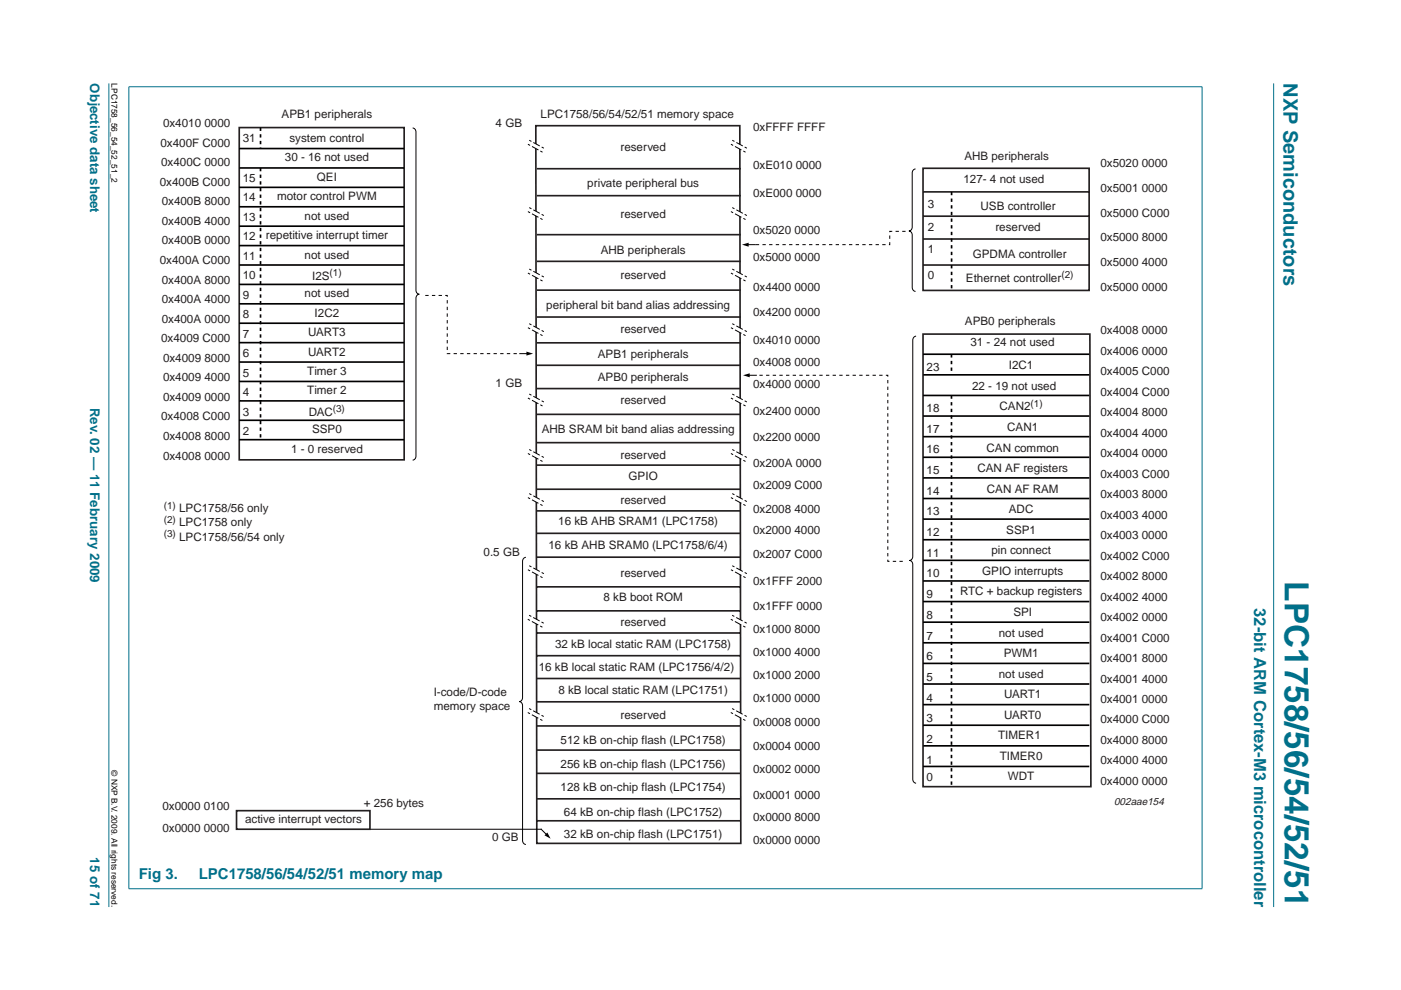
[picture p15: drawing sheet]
<svg xmlns="http://www.w3.org/2000/svg" width="297mm" height="210mm" viewBox="0 0 297 210" stroke-linecap="round" stroke-linejoin="round" font-family="sans-serif">
<defs><g id="words">
<text font-size="7.1" fill="#00708a" x="272.4" y="123.3" transform="rotate(90 272.4 123.3)">LPC1758/56/54/52/51</text>
<text font-size="4.2" fill="#00708a" x="272.2" y="17.7" transform="rotate(90 272.2 17.7)">NXP Semiconductors</text>
<text font-size="3.5" fill="#00708a" x="265.9" y="128.9" transform="rotate(90 265.9 128.9)">32-bit ARM Cortex-M3 microcontroller</text>
<g font-size="3.2" fill="#00708a">
<text x="29.4" y="186.3">Fig 3.</text>
<text x="42.1" y="186.3">LPC1758/56/54/52/51 memory map</text>
</g>
<g font-size="2.8" fill="#00708a">
<text x="19.1" y="17.7" transform="rotate(90 19.1 17.7)">Objective data sheet</text>
<text x="19.1" y="86.5" transform="rotate(90 19.1 86.5)">Rev. 02 — 11 February 2009</text>
<text x="19.1" y="181.8" transform="rotate(90 19.1 181.8)">15 of 71</text>
</g>
<g font-size="2.5" fill="#231f20">
<text x="34.6" y="27">0x4010 0000</text>
<text x="59.7" y="25">APB1 peripherals</text>
<text x="105.1" y="26.8">4 GB</text>
<text x="114.6" y="25.1">LPC1758/56/54/52/51 memory space</text>
<text x="159.7" y="27.8">0xFFFF FFFF</text>
<text x="34" y="31.1">0x400F C000</text>
<text x="34.2" y="35.2">0x400C 0000</text>
<text x="51.5" y="30.1">31</text>
<text x="60.4" y="34.2">30 - 16 not used</text>
<text x="61.4" y="30.1">system control</text>
<text x="131.6" y="32.1">reserved</text>
<text x="159.7" y="35.8">0xE010 0000</text>
<text x="204.5" y="33.9">AHB peripherals</text>
<text x="233.3" y="35.5">0x5020 0000</text>
<text x="33.9" y="39.4">0x400B C000</text>
<text x="51.5" y="38.5">15</text>
<text x="67.2" y="38.3">QEI</text>
<text x="124.5" y="39.6">private peripheral bus</text>
<text x="159.7" y="41.7">0xE000 0000</text>
<text x="204.3" y="38.8">127- 4 not used</text>
<text x="233.3" y="40.7">0x5001 0000</text>
<text x="34.3" y="47.7">0x400B 4000</text>
<text x="34.3" y="43.5">0x400B 8000</text>
<text x="51.5" y="46.8">13</text>
<text x="51.5" y="42.6">14</text>
<text x="58.8" y="42.5">motor control PWM</text>
<text x="64.6" y="46.6">not used</text>
<text x="131.6" y="46.1">reserved</text>
<text x="196.7" y="44.1">3</text>
<text x="207.9" y="44.4">USB controller</text>
<text x="233.3" y="46">0x5000 C000</text>
<text x="34.3" y="51.8">0x400B 0000</text>
<text x="51.5" y="50.9">12</text>
<text x="56.4" y="50.7">repetitive interrupt timer</text>
<text x="127.4" y="53.8">AHB peripherals</text>
<text x="159.7" y="49.6">0x5020 0000</text>
<text x="196.7" y="53.7">1</text>
<text x="196.7" y="49">2</text>
<text x="211" y="48.9">reserved</text>
<text x="233.3" y="51.2">0x5000 8000</text>
<text x="33.9" y="56">0x400A C000</text>
<text x="51.5" y="59.2">10</text>
<text x="51.5" y="55.1">11</text>
<text x="64.6" y="54.8">not used</text>
<text x="66.2" y="59.3">I2S</text>
<text x="131.6" y="59.2">reserved</text>
<text x="159.7" y="55.4">0x5000 0000</text>
<text x="196.7" y="59.2">0</text>
<text x="204.8" y="59.7">Ethernet controller</text>
<text x="206.3" y="54.7">GPDMA controller</text>
<text x="233.3" y="56.4">0x5000 4000</text>
<text x="34.3" y="64.3">0x400A 4000</text>
<text x="34.3" y="60.1">0x400A 8000</text>
<text x="51.5" y="63.3">9</text>
<text x="64.6" y="63">not used</text>
<text x="115.8" y="65.5">peripheral bit band alias addressing</text>
<text x="159.7" y="61.8">0x4400 0000</text>
<text x="233.3" y="61.7">0x5000 0000</text>
<text x="34.3" y="68.4">0x400A 0000</text>
<text x="51.5" y="71.6">7</text>
<text x="51.5" y="67.5">8</text>
<text x="65.4" y="71.3">UART3</text>
<text x="66.7" y="67.2">I2C2</text>
<text x="131.6" y="70.7">reserved</text>
<text x="159.7" y="67.1">0x4200 0000</text>
<text x="204.6" y="68.9">APB0 peripherals</text>
<text x="233.3" y="70.9">0x4008 0000</text>
<text x="34.2" y="72.6">0x4009 C000</text>
<text x="34.6" y="76.7">0x4009 8000</text>
<text x="51.5" y="75.7">6</text>
<text x="65.4" y="75.4">UART2</text>
<text x="126.8" y="76">APB1 peripherals</text>
<text x="159.7" y="77.6">0x4008 0000</text>
<text x="159.7" y="72.9">0x4010 0000</text>
<text x="205.8" y="73.5">31 - 24 not used</text>
<text x="233.3" y="75.2">0x4006 0000</text>
<text x="34.6" y="80.9">0x4009 4000</text>
<text x="51.5" y="79.9">5</text>
<text x="65.1" y="83.6">Timer 2</text>
<text x="65.1" y="79.5">Timer 3</text>
<text x="105.1" y="82.1">1 GB</text>
<text x="126.8" y="80.7">APB0 peripherals</text>
<text x="159.7" y="82.2">0x4000 0000</text>
<text x="196.5" y="78.6">23</text>
<text x="206.1" y="82.7">22 - 19 not used</text>
<text x="213.9" y="78.3">I2C1</text>
<text x="233.3" y="83.9">0x4004 C000</text>
<text x="233.3" y="79.5">0x4005 C000</text>
<text x="34.2" y="89.2">0x4008 C000</text>
<text x="34.6" y="85">0x4009 0000</text>
<text x="51.5" y="88.2">3</text>
<text x="51.5" y="84">4</text>
<text x="65.5" y="88.1">DAC</text>
<text x="131.6" y="85.7">reserved</text>
<text x="159.7" y="88">0x2400 0000</text>
<text x="196.5" y="87.4">18</text>
<text x="211.9" y="87">CAN2</text>
<text x="233.3" y="88.2">0x4004 8000</text>
<text x="34.6" y="93.3">0x4008 8000</text>
<text x="51.5" y="92.3">2</text>
<text x="61.7" y="96">1 - 0 reserved</text>
<text x="66.2" y="91.9">SSP0</text>
<text x="114.9" y="91.9">AHB SRAM bit band alias addressing</text>
<text x="159.7" y="93.5">0x2200 0000</text>
<text x="196.5" y="91.8">17</text>
<text x="209.2" y="95.7">CAN common</text>
<text x="213.6" y="91.4">CAN1</text>
<text x="233.3" y="92.6">0x4004 4000</text>
<text x="34.6" y="97.4">0x4008 0000</text>
<text x="131.6" y="97.3">reserved</text>
<text x="133.3" y="101.7">GPIO</text>
<text x="159.7" y="99">0x200A 0000</text>
<text x="196.5" y="100.5">15</text>
<text x="196.5" y="96.1">16</text>
<text x="207.2" y="100.1">CAN AF registers</text>
<text x="233.3" y="101.3">0x4003 C000</text>
<text x="233.3" y="96.9">0x4004 0000</text>
<text x="131.6" y="106.9">reserved</text>
<text x="159.7" y="103.7">0x2009 C000</text>
<text x="196.5" y="104.9">14</text>
<text x="209.2" y="104.5">CAN AF RAM</text>
<text x="233.3" y="105.6">0x4003 8000</text>
<text x="38" y="108.6">LPC1758/56 only</text>
<text x="38" y="111.6">LPC1758 only</text>
<text x="118.4" y="111.4">16 kB AHB SRAM1 (LPC1758)</text>
<text x="159.7" y="113.3">0x2000 4000</text>
<text x="159.7" y="108.7">0x2008 4000</text>
<text x="196.5" y="113.7">12</text>
<text x="196.5" y="109.3">13</text>
<text x="213.3" y="113.2">SSP1</text>
<text x="213.9" y="108.8">ADC</text>
<text x="233.3" y="110">0x4003 4000</text>
<text x="38" y="114.6">LPC1758/56/54 only</text>
<text x="102.5" y="118">0.5 GB</text>
<text x="116.3" y="116.4">16 kB AHB SRAM0 (LPC1758/6/4)</text>
<text x="159.7" y="118.3">0x2007 C000</text>
<text x="196.5" y="118.1">11</text>
<text x="210.2" y="117.5">pin connect</text>
<text x="233.3" y="118.6">0x4002 C000</text>
<text x="233.3" y="114.3">0x4003 0000</text>
<text x="131.6" y="122.3">reserved</text>
<text x="159.7" y="124">0x1FFF 2000</text>
<text x="196.5" y="122.4">10</text>
<text x="208.2" y="121.9">GPIO interrupts</text>
<text x="233.3" y="123">0x4002 8000</text>
<text x="127.9" y="127.5">8 kB boot ROM</text>
<text x="159.7" y="129.4">0x1FFF 0000</text>
<text x="196.5" y="131.2">8</text>
<text x="196.5" y="126.8">9</text>
<text x="203.6" y="126.2">RTC + backup registers</text>
<text x="214.9" y="130.6">SPI</text>
<text x="233.3" y="131.7">0x4002 0000</text>
<text x="233.3" y="127.3">0x4002 4000</text>
<text x="117.7" y="137.4">32 kB local static RAM (LPC1758)</text>
<text x="131.6" y="132.8">reserved</text>
<text x="159.7" y="134.2">0x1000 8000</text>
<text x="196.5" y="135.6">7</text>
<text x="211.8" y="135">not used</text>
<text x="233.3" y="136">0x4001 C000</text>
<text x="114.2" y="142.2">16 kB local static RAM (LPC1756/4/2)</text>
<text x="159.7" y="144">0x1000 2000</text>
<text x="159.7" y="139.1">0x1000 4000</text>
<text x="196.5" y="140">6</text>
<text x="211.8" y="143.7">not used</text>
<text x="212.8" y="139.2">PWM1</text>
<text x="233.3" y="140.4">0x4001 8000</text>
<text x="92" y="147.6">I-code/D-code</text>
<text x="118.4" y="147.1">8 kB local static RAM (LPC1751)</text>
<text x="159.7" y="148.9">0x1000 0000</text>
<text x="196.5" y="148.7">4</text>
<text x="196.5" y="144.4">5</text>
<text x="212.9" y="148">UART1</text>
<text x="233.3" y="149">0x4001 0000</text>
<text x="233.3" y="144.7">0x4001 4000</text>
<text x="92" y="150.6">memory space</text>
<text x="131.6" y="152.5">reserved</text>
<text x="159.7" y="153.9">0x0008 0000</text>
<text x="196.5" y="153.1">3</text>
<text x="212.9" y="152.4">UART0</text>
<text x="233.3" y="153.4">0x4000 C000</text>
<text x="118.9" y="157.6">512 kB on-chip flash (LPC1758)</text>
<text x="159.7" y="159">0x0004 0000</text>
<text x="196.5" y="161.9">1</text>
<text x="196.5" y="157.5">2</text>
<text x="211.6" y="156.8">TIMER1</text>
<text x="212" y="161.1">TIMER0</text>
<text x="233.3" y="157.7">0x4000 8000</text>
<text x="118.9" y="167.7">128 kB on-chip flash (LPC1754)</text>
<text x="118.9" y="162.8">256 kB on-chip flash (LPC1756)</text>
<text x="159.7" y="163.9">0x0002 0000</text>
<text x="196.5" y="165.6">0</text>
<text x="213.7" y="165.5">WDT</text>
<text x="233.3" y="162.1">0x4000 4000</text>
<text x="233.3" y="166.4">0x4000 0000</text>
<text x="34.4" y="171.7">0x0000 0100</text>
<text x="77.1" y="171.1">+ 256 bytes</text>
<text x="119.6" y="173.1">64 kB on-chip flash (LPC1752)</text>
<text x="159.7" y="174">0x0000 8000</text>
<text x="159.7" y="169.3">0x0001 0000</text>
<text x="34.4" y="176.3">0x0000 0000</text>
<text x="52" y="174.6">active interrupt vectors</text>
<text x="104.3" y="178.4">0 GB</text>
<text x="119.6" y="177.8">32 kB on-chip flash (LPC1751)</text>
<text x="159.7" y="178.9">0x0000 0000</text>
</g>
<text font-size="2.2" fill="#231f20" x="236.2" y="170.8">002aae154</text>
<g font-size="2.1" fill="#231f20">
<text x="69.9" y="58.6">(1)</text>
<text x="225" y="59">(2)</text>
<text x="70.5" y="87.4">(3)</text>
<text x="218.5" y="86.3">(1)</text>
<text x="34.7" y="107.9">(1)</text>
<text x="34.7" y="110.9">(2)</text>
<text x="34.7" y="113.9">(3)</text>
</g>
<g font-size="1.8">
<text x="23.7" y="17.7" transform="rotate(90 23.7 17.7)">LPC1758_56_54_52_51_2</text>
<text x="23.7" y="163.3" transform="rotate(90 23.7 163.3)">© NXP B.V. 2009. All rights reserved.</text>
</g>
</g></defs>
<g fill="#00708a" stroke="#00708a" stroke-width=".21">
<path d="M23.1 17.7v174.6z"/>
<path d="M270 17.7v174.6z"/>
<path d="M27.3 18.4v170z"/>
<path d="M254.9 18.4v170z"/>
<path d="M27.3 18.4h227.6z"/>
<path d="M27.3 188.4h227.6z"/>
</g>
<path d="M87.5 27.1a.79 .79 0 0 1 .7 .9v33.5a.79 .79 0 0 0 .7 .9 .79 .79 0 0 0-.7 .8v33.5a.79 .79 0 0 1-.7 .9M194.2 71.3a.79 .79 0 0 0-.7 .8v45.9a.79 .79 0 0 1-.7 .8 .79 .79 0 0 1 .7 .9v45.5a.79 .79 0 0 0 .7 .9M111.5 118.2a.79 .79 0 0 0-.7 .8v28.9a.79 .79 0 0 1-.7 .9 .79 .79 0 0 1 .7 .8v28.6a.79 .79 0 0 0 .7 .8" fill="none" stroke="#000" stroke-width=".21"/>
<path d="M50.7 27h35v70.5h-35z" fill="none" stroke="#231f20" stroke-width=".35"/>
<g fill="none" stroke="#000" stroke-width=".35">
<path d="M50.7 31.5h35M50.7 39.7h35M50.7 35.6h35M50.7 56.2h35M50.7 52.1h35M50.7 48h35M50.7 43.8h35M50.7 72.6h35M50.7 68.5h35M50.7 64.4h35M50.7 60.3h35M50.7 76.8h35"/>
<path d="M50.7 93.2h35M50.7 89.1h35M50.7 85h35M50.7 80.9h35"/>
</g>
<g fill="#231f20" stroke="#000" stroke-width=".35" stroke-dasharray=".7" stroke-linecap="butt">
<path d="M55.2 35.6v57.3z"/>
<path d="M55.2 27v4.5z"/>
</g>
<g fill="none" stroke="#231f20" stroke-width=".35">
<path d="M113.6 26.7h43.3l.2 152.1h-43.3zM113.8 35.8h43.3M113.8 55.4h43.3M113.8 49.8h43.3M113.8 41.5h43.3M113.8 67.2h43.3M113.8 77.4h43.3M113.8 72.7h43.3M113.8 61.5h43.3M195.7 70.8h35.4l.2 96h-35.6zM113.8 93.9h43.3M113.8 82.4h43.3"/>
<path d="M113.8 87.9h43.3M113.8 113.1h43.3M113.8 108.3h43.3M113.8 118.1h43.3M113.8 139h43.3M113.8 134.2h43.3M113.8 129.5h43.3M113.8 124.4h43.3M113.8 143.9h43.3M113.8 148.8h43.3M113.8 159h43.3M113.8 153.9h43.3"/>
<path d="M113.8 174h43.3M113.8 169.4h43.3M113.8 164h43.3"/>
</g>
<path d="M90.2 62.6h4.6v12.4h15.4M191.4 119h-3.2v-39.4h-27.8" fill="none" stroke="#000" stroke-width=".21" stroke-dasharray=".7" stroke-linecap="butt"/>
<g fill="none" stroke="#000" stroke-width=".35">
<path d="M195.7 79.5h35.3M195.7 75.1h35.3M195.7 97h35.3M195.7 88.2h35.3M195.7 83.8h35.3M195.7 92.6h35.3M195.7 118.8h35.3M195.7 110.1h35.3M195.7 105.7h35.3M195.7 101.3h35.3M195.7 114.4h35.3M195.7 136.3h35.3"/>
<path d="M195.7 131.9h35.3M195.7 123.2h35.3M195.7 127.5h35.3M195.7 158.1h35.3M195.7 153.8h35.3M195.7 149.4h35.3M195.7 145h35.3M195.7 140.7h35.3M195.7 162.5h35.3"/>
</g>
<g fill="#231f20" stroke="#000" stroke-width=".35" stroke-dasharray=".7" stroke-linecap="butt">
<path d="M201.7 83.8v83.1z"/>
<path d="M201.7 75.1v4.4z"/>
</g>
<path d="M78.4 175.8h36.3" fill="none" stroke="#000" stroke-width=".21"/>
<path d="M50.2 171.9h28.2v3.9h-28.2z" fill="none" stroke="#231f20" stroke-width=".35"/>
<path d="M112.2 130.4l3.1 1.7-.3 .9-3.1-1.7z" fill="#fff"/>
<path d="M115 133l-3.1-1.7M115.3 132.1l-3.1-1.7" fill="none" stroke="#000" stroke-width=".21" stroke-dasharray=".5 .5 1.6 .5 .5" stroke-linecap="butt"/>
<path d="M155.2 130.4l3.1 1.7-.3 .9-3.1-1.7z" fill="#fff"/>
<path d="M158 133l-3.1-1.7M158.3 132.1l-3.1-1.7" fill="none" stroke="#000" stroke-width=".21" stroke-dasharray=".5 .5 1.6 .5 .5" stroke-linecap="butt"/>
<path d="M112.2 150.2l3.1 1.7-.3 .9-3.1-1.7z" fill="#fff"/>
<path d="M115 152.8l-3.1-1.7M115.3 151.9l-3.1-1.7" fill="none" stroke="#000" stroke-width=".21" stroke-dasharray=".5 .5 1.6 .5 .5" stroke-linecap="butt"/>
<path d="M155.2 150.2l3.1 1.7-.3 .9-3.1-1.7z" fill="#fff"/>
<path d="M158 152.8l-3.1-1.7M158.3 151.9l-3.1-1.7" fill="none" stroke="#000" stroke-width=".21" stroke-dasharray=".5 .5 1.6 .5 .5" stroke-linecap="butt"/>
<path d="M112.2 119.9l3.1 1.7-.3 .9-3.1-1.7z" fill="#fff"/>
<path d="M115 122.5l-3.1-1.7M115.3 121.6l-3.1-1.7" fill="none" stroke="#000" stroke-width=".21" stroke-dasharray=".5 .5 1.6 .5 .5" stroke-linecap="butt"/>
<path d="M155.2 119.9l3.2 1.7-.3 .9-3.1-1.7z" fill="#fff"/>
<path d="M158.1 122.5l-3.1-1.7M158.4 121.6l-3.2-1.7" fill="none" stroke="#000" stroke-width=".21" stroke-dasharray=".5 .5 1.6 .5 .5" stroke-linecap="butt"/>
<path d="M112.2 95.3l3.1 1.7-.3 .8-3.1-1.7z" fill="#fff"/>
<path d="M115 97.8l-3.1-1.7M115.3 97l-3.1-1.7" fill="none" stroke="#000" stroke-width=".21" stroke-dasharray=".5 .5 1.6 .5 .5" stroke-linecap="butt"/>
<path d="M155.2 95.3l3.2 1.7-.3 .8-3.1-1.7z" fill="#fff"/>
<path d="M158.1 97.8l-3.1-1.7M158.4 97l-3.2-1.7" fill="none" stroke="#000" stroke-width=".21" stroke-dasharray=".5 .5 1.6 .5 .5" stroke-linecap="butt"/>
<path d="M112.2 104.6l3.1 1.7-.3 .9-3.1-1.7z" fill="#fff"/>
<path d="M115 107.2l-3.1-1.7M115.3 106.3l-3.1-1.7" fill="none" stroke="#000" stroke-width=".21" stroke-dasharray=".5 .5 1.6 .5 .5" stroke-linecap="butt"/>
<path d="M155.2 104.6l3.2 1.7-.3 .9-3.1-1.7z" fill="#fff"/>
<path d="M158.1 107.2l-3.1-1.7M158.4 106.3l-3.2-1.7" fill="none" stroke="#000" stroke-width=".21" stroke-dasharray=".5 .5 1.6 .5 .5" stroke-linecap="butt"/>
<path d="M112.2 83.5l3.1 1.7-.3 .9-3.1-1.7z" fill="#fff"/>
<path d="M115 86.1l-3.1-1.7M115.3 85.2l-3.1-1.7" fill="none" stroke="#000" stroke-width=".21" stroke-dasharray=".5 .5 1.6 .5 .5" stroke-linecap="butt"/>
<path d="M155.2 83.5l3.2 1.7-.3 .9-3.1-1.7z" fill="#fff"/>
<path d="M158.1 86.1l-3.1-1.7M158.4 85.2l-3.2-1.7" fill="none" stroke="#000" stroke-width=".21" stroke-dasharray=".5 .5 1.6 .5 .5" stroke-linecap="butt"/>
<path d="M112.2 68.6l3.1 1.7-.3 .9-3.1-1.7z" fill="#fff"/>
<path d="M115 71.2l-3.1-1.7M115.3 70.3l-3.1-1.7" fill="none" stroke="#000" stroke-width=".21" stroke-dasharray=".5 .5 1.6 .5 .5" stroke-linecap="butt"/>
<path d="M155.2 68.6l3.2 1.7-.3 .9-3.1-1.7z" fill="#fff"/>
<path d="M158.1 71.2l-3.1-1.7M158.4 70.3l-3.2-1.7" fill="none" stroke="#000" stroke-width=".21" stroke-dasharray=".5 .5 1.6 .5 .5" stroke-linecap="butt"/>
<path d="M112.2 57l3.1 1.7-.3 .9-3.1-1.7z" fill="#fff"/>
<path d="M115 59.6l-3.1-1.7M115.3 58.7l-3.1-1.7" fill="none" stroke="#000" stroke-width=".21" stroke-dasharray=".5 .5 1.6 .5 .5" stroke-linecap="butt"/>
<path d="M155.2 57l3.2 1.7-.3 .9-3.1-1.7z" fill="#fff"/>
<path d="M158.1 59.6l-3.1-1.7M158.4 58.7l-3.2-1.7" fill="none" stroke="#000" stroke-width=".21" stroke-dasharray=".5 .5 1.6 .5 .5" stroke-linecap="butt"/>
<path d="M112.2 44l3.1 1.7-.3 .8-3.1-1.6z" fill="#fff"/>
<path d="M115 46.5l-3.1-1.6M115.3 45.7l-3.1-1.7" fill="none" stroke="#000" stroke-width=".21" stroke-dasharray=".5 .5 1.6 .5 .5" stroke-linecap="butt"/>
<path d="M155.2 44l3.2 1.7-.3 .8-3.1-1.6z" fill="#fff"/>
<path d="M158.1 46.5l-3.1-1.6M158.4 45.7l-3.2-1.7" fill="none" stroke="#000" stroke-width=".21" stroke-dasharray=".5 .5 1.6 .5 .5" stroke-linecap="butt"/>
<path d="M112.2 29.7l3.1 1.7-.3 .9-3.1-1.7z" fill="#fff"/>
<path d="M115 32.3l-3.1-1.7M115.3 31.4l-3.1-1.7" fill="none" stroke="#000" stroke-width=".21" stroke-dasharray=".5 .5 1.6 .5 .5" stroke-linecap="butt"/>
<path d="M155.2 29.7l3.2 1.7-.3 .9-3.1-1.7z" fill="#fff"/>
<path d="M158.1 32.3l-3.1-1.7M158.4 31.4l-3.2-1.7" fill="none" stroke="#000" stroke-width=".21" stroke-dasharray=".5 .5 1.6 .5 .5" stroke-linecap="butt"/>
<path d="M194.1 35.8a.79 .79 0 0 0-.7 .9v11.4a.79 .79 0 0 1-.7 .9 .79 .79 0 0 1 .7 .8v11.1a.79 .79 0 0 0 .7 .9M158.4 51.9h1.7M110.2 75h1.7M158.7 79.6h1.7M114.7 175.8l1.2 1.2" fill="none" stroke="#000" stroke-width=".21"/>
<path d="M157.3 51.9l1.4-.4v.8zM111.6 74.5l1.4 .5-1.4 .4zM157.5 79.6l1.5-.4v.8zM115.4 177.1l.6-.6 .7 1.3z" fill="#000"/>
<path d="M195.7 35.7h35.2v25.9h-35.2zM195.7 56.2h35.2M195.7 50.7h35.2M195.7 45.8h35.2M195.8 40.7h35.3M113.8 98.6h43.3M113.8 103.7h43.3" fill="none" stroke="#231f20" stroke-width=".35"/>
<path d="M201.8 40.7v20.9z" fill="#231f20" stroke="#000" stroke-width=".35" stroke-dasharray=".7" stroke-linecap="butt"/>
<path d="M192 49.1h-3.4v2.8h-28.5" fill="none" stroke="#000" stroke-width=".21" stroke-dasharray=".7" stroke-linecap="butt"/>
<use href="#words"/>
</svg>
